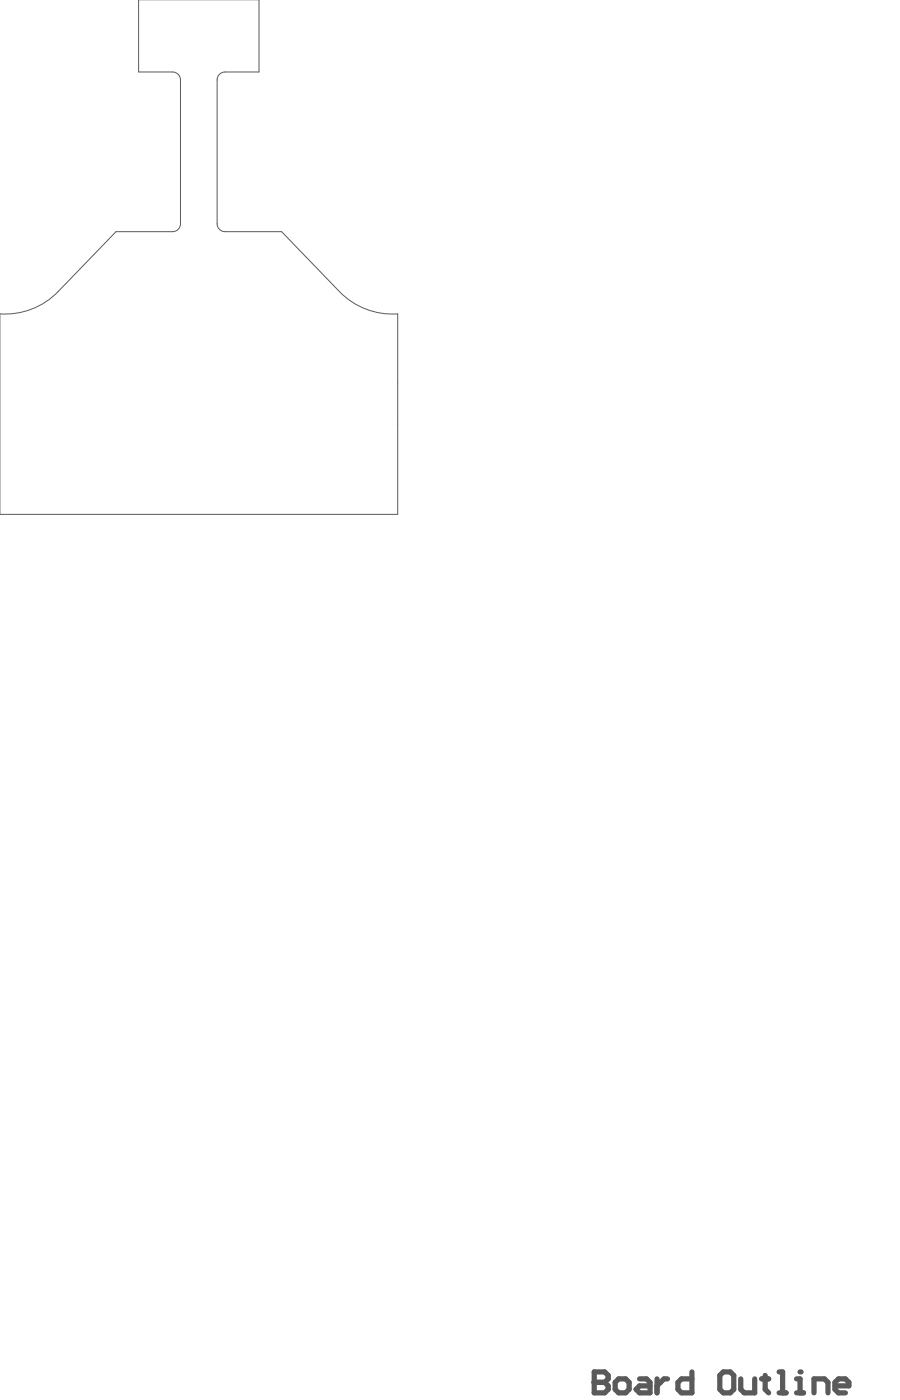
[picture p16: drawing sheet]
<svg xmlns="http://www.w3.org/2000/svg" width="145mm" height="226mm" viewBox="0 0 145 226" stroke-linecap="round" stroke-linejoin="round" font-family="sans-serif">
<path d="M27.9 11.6h-5.5v-11.6h19.4v11.6h-5.5M29.1 12.9v23.3M35.1 12.9v23.3M27.9 37.4h-9.2l-9.3 9.7M36.3 37.4h9.2l9.3 9.7M0 50.7v32.4h64.2v-32.4" fill="none" stroke="#5a5a5a" stroke-width=".16"/>
<path d="M96 221.6v3.4h1.7l.5-.6v-.6l-.5-.5h-1.7" fill="none" stroke="#5a5a5a" stroke-width=".84"/>
<circle cx="96" cy="223.3" r=".42" fill="#5a5a5a"/>
<g fill="none" stroke="#5a5a5a" stroke-width=".84">
<path d="M96 221.6h1.7l.5 .6v.5l-.5 .6h-1.7M99.9 222.7h1.1l.6 .6v1.1l-.6 .6h-1.1l-.6-.6v-1.1zM103.3 222.7h1.1l.6 .6v1.7h-1.7l-.6-.6 .6-.6h1.7M106.1 222.7v2.3M107.8 222.7h-.6l-1.1 1.1M111.7 221.6v3.4h-1.7l-.5-.6v-1.1l.5-.6h1.7M116.2 222.2l.6-.6h1.1l.6 .6v2.2l-.6 .6h-1.1l-.6-.6zM119.6 222.7v1.7l.6 .6h1.7v-2.3M123 222.7h1.1M123.6 222.2v2.2l.5 .6M125.8 221.6h.6v3.4M125.8 225h1.2"/>
<path d="M128.6 225h1.2M128.6 222.7h.6v2.3"/>
</g>
<circle cx="129.2" cy="221.6" r=".42" fill="#5a5a5a"/>
<path d="M131.5 225v-2.3h1.6l.6 .6v1.7M134.8 223.8h2.3v-.5l-.6-.6h-1.1l-.6 .6v1.1l.6 .6h1.1" fill="none" stroke="#5a5a5a" stroke-width=".84"/>
<path d="M27.9 11.6a1.27 1.27 0 0 1 1.2 1.3M36.3 11.6a1.27 1.27 0 0 0-1.2 1.3M29.1 36.2a1.27 1.27 0 0 1-1.2 1.2M35.1 36.2a1.27 1.27 0 0 0 1.2 1.2M9.4 47.1a11.9 11.9 0 0 1-9.4 3.6M54.8 47.1a11.9 11.9 0 0 0 9.4 3.6" fill="none" stroke="#5a5a5a" stroke-width=".16"/>
</svg>
